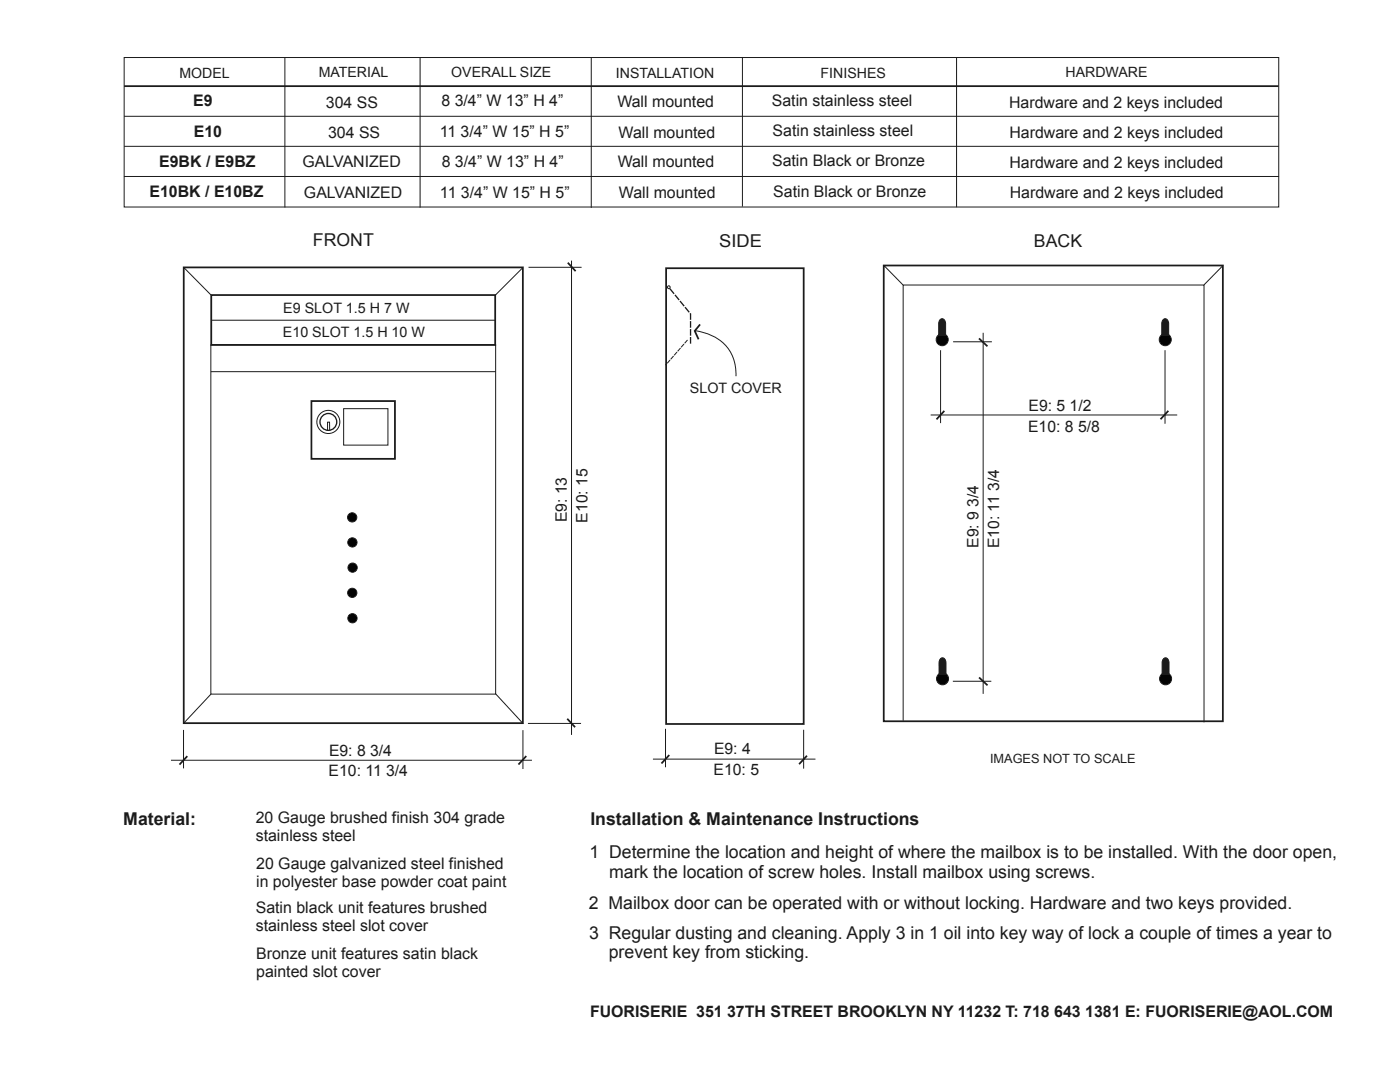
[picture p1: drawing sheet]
<svg xmlns="http://www.w3.org/2000/svg" width="279mm" height="216mm" viewBox="0 0 279 216" stroke-linecap="round" stroke-linejoin="round" font-family="sans-serif">
<defs><g id="words">
<g font-size="3.5" fill="#1f1a17">
<text x="62.5" y="49.1">FRONT</text>
<text x="143.5" y="49.3">SIDE</text>
<text x="206.4" y="49.2">BACK</text>
<text x="24.6" y="164.6">Material:</text>
<text x="117.8" y="164.7">Installation &amp; Maintenance Instructions</text>
<text x="117.6" y="171.2">1 Determine the location and height of where the mailbox is to be installed. With the door open,</text>
<text x="121.6" y="175.1">mark the location of screw holes. Install mailbox using screws.</text>
<text x="117.5" y="181.3">2 Mailbox door can be operated with or without locking. Hardware and two keys provided.</text>
<text x="117.6" y="187.3">3 Regular dusting and cleaning. Apply 3 in 1 oil into key way of lock a couple of times a year to</text>
<text x="121.5" y="191.2">prevent key from sticking.</text>
</g>
<g font-size="3.2" fill="#1f1a17">
<text x="38.6" y="21.2">E9</text>
<text x="65.1" y="21.5">304 SS</text>
<text x="88.1" y="21.2">8 3/4” W 13” H 4”</text>
<text x="123.2" y="21.4">Wall mounted</text>
<text x="154" y="21.1">Satin stainless steel</text>
<text x="201.4" y="21.5">Hardware and 2 keys included</text>
<text x="38.7" y="27.4">E10</text>
<text x="65.5" y="27.5">304 SS</text>
<text x="87.8" y="27.4">11 3/4” W 15” H 5”</text>
<text x="123.5" y="27.5">Wall mounted</text>
<text x="154.2" y="27.2">Satin stainless steel</text>
<text x="201.5" y="27.5">Hardware and 2 keys included</text>
<text x="31.8" y="33.2">E9BK / E9BZ</text>
<text x="60.4" y="33.3">GALVANIZED</text>
<text x="88.2" y="33.2">8 3/4” W 13” H 4”</text>
<text x="123.3" y="33.4">Wall mounted</text>
<text x="154.1" y="33.1">Satin Black or Bronze</text>
<text x="201.4" y="33.5">Hardware and 2 keys included</text>
<text x="29.8" y="39.4">E10BK / E10BZ</text>
<text x="60.7" y="39.5">GALVANIZED</text>
<text x="87.8" y="39.4">11 3/4” W 15” H 5”</text>
<text x="123.5" y="39.5">Wall mounted</text>
<text x="154.3" y="39.3">Satin Black or Bronze</text>
<text x="201.5" y="39.5">Hardware and 2 keys included</text>
<text x="51" y="164.3">20 Gauge brushed finish 304 grade</text>
<text x="51" y="167.9">stainless steel</text>
<text x="51.1" y="173.5">20 Gauge galvanized steel finished</text>
<text x="51.1" y="177">in polyester base powder coat paint</text>
<text x="51" y="182.2">Satin black unit features brushed</text>
<text x="51" y="185.8">stainless steel slot cover</text>
<text x="51.1" y="191.4">Bronze unit features satin black</text>
<text x="51.1" y="195">painted slot cover</text>
<text x="117.8" y="202.9">FUORISERIE 351 37TH STREET BROOKLYN NY 11232 T: 718 643 1381 E: FUORISERIE@AOL.COM</text>
</g>
<g font-size="3.1" fill="#1f1a17">
<text x="205.3" y="82">E9: 5 1/2</text>
<text x="205.2" y="86.1">E10: 8 5/8</text>
<text x="113.1" y="104.2" transform="rotate(-90 113.1 104.2)">E9: 13</text>
<text x="117.2" y="104.3" transform="rotate(-90 117.2 104.3)">E10: 15</text>
<text x="195.3" y="109.3" transform="rotate(-90 195.3 109.3)">E9: 9 3/4</text>
<text x="199.4" y="109.4" transform="rotate(-90 199.4 109.4)">E10: 11 3/4</text>
<text x="65.6" y="154.9">E10: 11 3/4</text>
<text x="65.7" y="150.8">E9: 8 3/4</text>
<text x="142.4" y="154.6">E10: 5</text>
<text x="142.5" y="150.5">E9: 4</text>
</g>
<g font-size="2.9" fill="#1f1a17">
<text x="56.5" y="62.4">E9 SLOT 1.5 H 7 W</text>
<text x="56.5" y="67.2">E10 SLOT 1.5 H 10 W</text>
<text x="137.7" y="78.3">SLOT COVER</text>
</g>
<g font-size="2.8" fill="#1f1a17">
<text x="35.8" y="15.5">MODEL</text>
<text x="63.6" y="15.4">MATERIAL</text>
<text x="90.1" y="15.4">OVERALL SIZE</text>
<text x="122.9" y="15.5">INSTALLATION</text>
<text x="163.8" y="15.5">FINISHES</text>
<text x="212.6" y="15.4">HARDWARE</text>
</g>
<text font-size="2.5" fill="#1f1a17" x="197.6" y="152.3">IMAGES NOT TO SCALE</text>
</g></defs>
<g fill="none" stroke="#1f1a17" stroke-width=".2">
<path d="M24.8 11.5h230.4v29.8h-230.4zM56.9 11.5v29.9M83.8 11.6v29.8M118 11.5v30M148.2 11.4v29.8M190.9 11.5v29.9M24.7 35.2h230.6M24.8 29.2h230.4M24.8 23.2h230.4M36.6 53.3l5.5 5.6M104.3 53.5l-5.5 5.5M105.5 53.3h10.6"/>
<path d="M114.1 52v94.6M176.4 53l3.8 3.9M244.1 52.9l-3.8 4M42.1 68.8h56.8v69.7h-56.8zM42.1 74.2h56.9M42.2 63.9h56.8M138.8 66a8.7 8.7 0 0 1 7.8 6.5l.3 2.6M187.7 69.9v14.5M190.2 68.2h7.8M196.2 66.4v72M232.5 69.9v14.7M65.4 85.9v-1.7h.4v1.7"/>
<path d="M68.6 81.5h8.8v7.3h-8.8zM185.7 82.8h49.2M42.1 138.5l-5.5 5.9M98.9 138.4l5.5 6M190.2 135.9h7.6M34.1 151.7h72.1M36.6 145.6v7.7M104.4 145.7v7.7M105.4 144.4h10.6M130.3 151.5h32.4M132.8 145.4v7.7M160.4 145.6v7.8"/>
<path d="M180.2 143.8v-86.9h60.1v87.2"/>
<circle cx="133.5" cy="57.3" r=".28"/>
<circle cx="65.5" cy="84.2" r="2.3"/>
</g>
<g fill="none" stroke="#1f1a17" stroke-width=".35">
<path d="M24.8 17.2h230.4M36.7 53.4h67.6v90.9h-67.6zM42.2 58.9h56.6v9.9h-56.6zM113.3 52.4l1.6 1.7M132.9 53.5h27.5v91h-27.5zM176.4 53h67.6v90.9h-67.6zM139.7 64.7l-1 1.3 .7 1.7M195.4 67.5l1.7 1.6M62.2 80h16.6v11.6h-16.6zM188.5 82l-1.6 1.7M233.2 82l-1.6 1.7M195.4 135.2l1.7 1.6"/>
<path d="M37.4 150.9l-1.6 1.7M105 150.9l-1.5 1.7M113.2 143.4l1.6 1.7M133.6 150.7l-1.6 1.6M161 150.8l-1.5 1.7"/>
</g>
<g fill="#000" stroke="#1f1a17" stroke-width=".2">
<circle cx="188" cy="67.8" r="1.21"/>
<circle cx="232.5" cy="67.8" r="1.21"/>
<circle cx="70.3" cy="103.2" r=".92"/>
<circle cx="70.3" cy="118.3" r=".92"/>
<circle cx="70.3" cy="108.2" r=".92"/>
<circle cx="70.4" cy="113.3" r=".92"/>
<circle cx="70.3" cy="123.4" r=".92"/>
<circle cx="188.1" cy="135.4" r="1.21"/>
<circle cx="232.6" cy="135.4" r="1.21"/>
</g>
<g fill="#1f1a17" stroke="#1f1a17" stroke-width=".2">
<path d="M187.7 63.7l.3-.1 .3 .1 .3 .3 .1 .6v2.4h-1.4v-2.4l.2-.6z" fill-rule="evenodd"/>
<path d="M187.8 131.4l.3-.1 .3 .1 .3 .3 .1 .5v2.4h-1.4v-2.4l.1-.5z" fill-rule="evenodd"/>
<path d="M232.2 63.7l.3-.1 .3 .1 .3 .3 .1 .6v2.4h-1.3v-2.4l.1-.6z" fill-rule="evenodd"/>
<path d="M232.3 131.4l.3-.1 .3 .1 .3 .3 .1 .5v2.5l-1.4-.1v-2.4l.1-.5z" fill-rule="evenodd"/>
</g>
<circle cx="65.5" cy="84.2" r="1.68" fill="none" stroke="#1f1a17" stroke-width=".26"/>
<path d="M133.7 57.6l4.1 5v6" fill="none" stroke="#1f1a17" stroke-width=".26" stroke-dasharray="1.3 .3" stroke-linecap="butt"/>
<path d="M137.2 67.8l-4.4 5.1" fill="none" stroke="#1f1a17" stroke-width=".2" stroke-dasharray=".9 .2" stroke-linecap="butt"/>
<use href="#words"/>
</svg>
